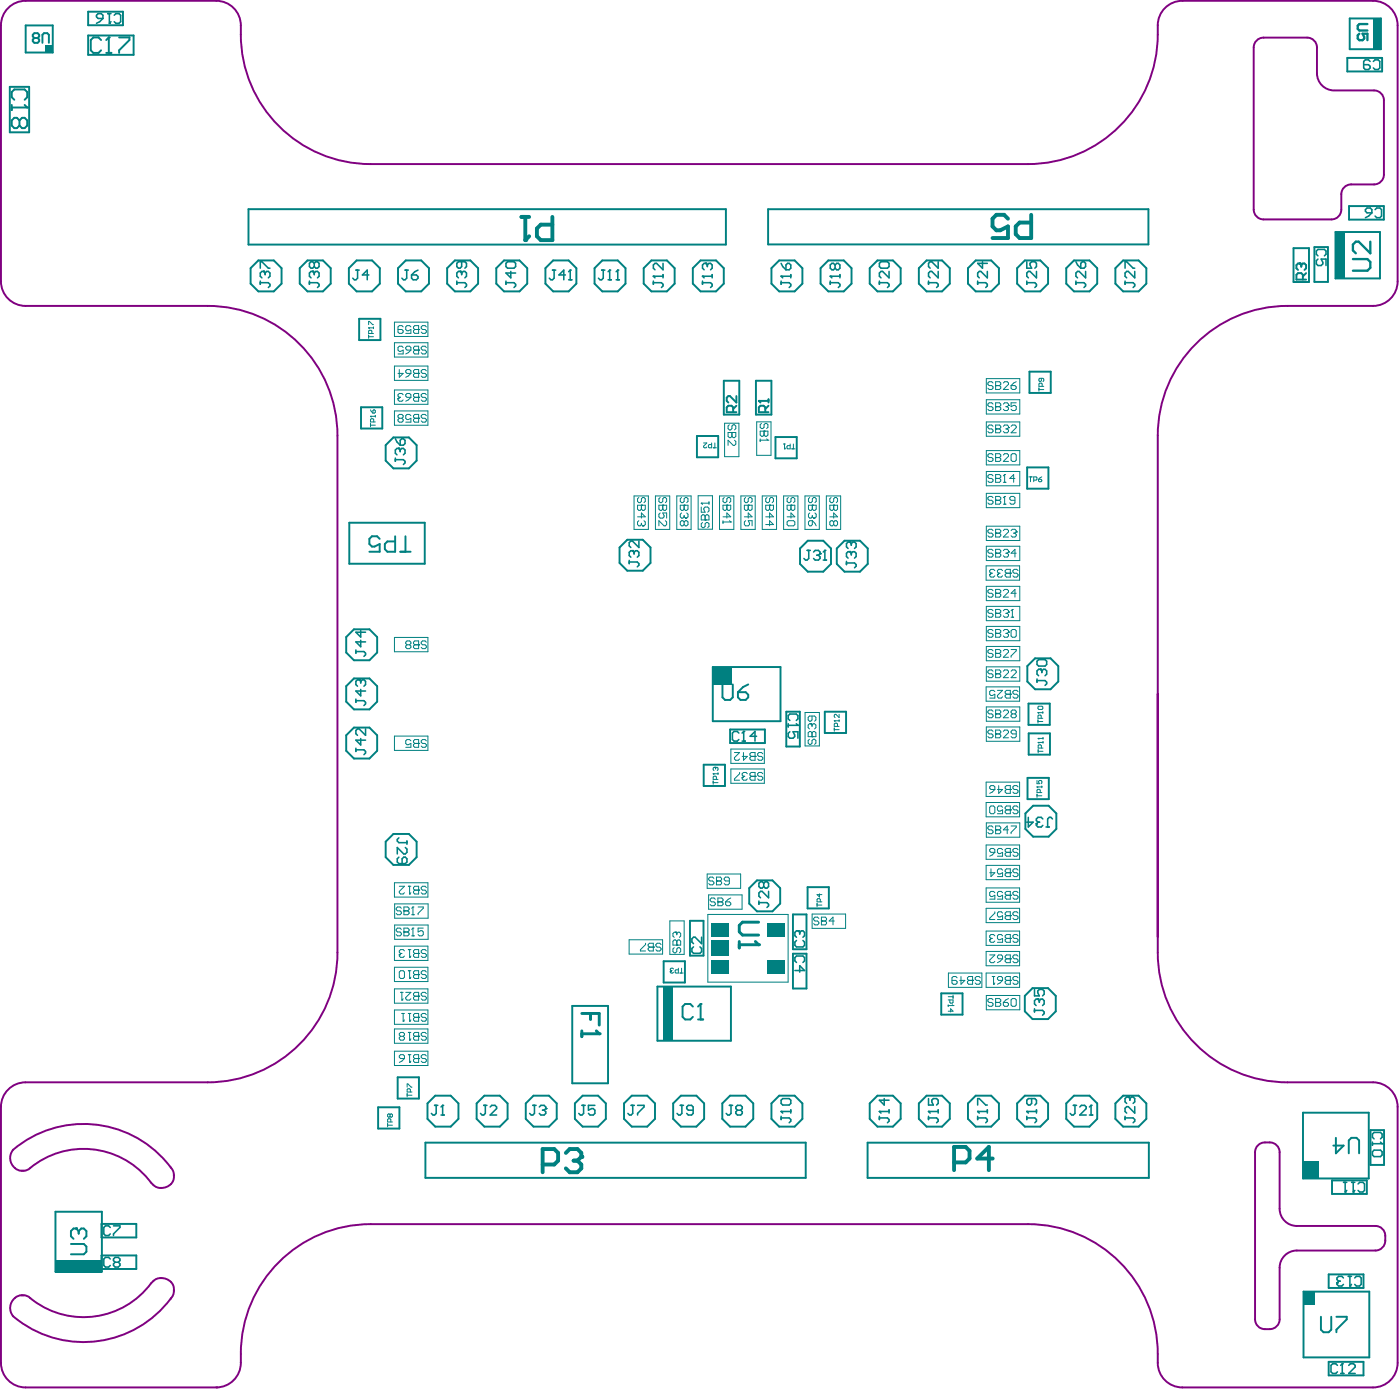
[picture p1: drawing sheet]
<svg xmlns="http://www.w3.org/2000/svg" width="241mm" height="239mm" viewBox="0 0 241 239" stroke-linecap="round" stroke-linejoin="round" font-family="sans-serif">
<g fill="none" stroke="#008080" stroke-width=".33">
<path d="M1.7 14.9h3.3v7.9h-3.3zM4.4 4.4h4.7v4.6h-4.7zM15.2 2h6v2.3h-6zM15.2 6.1h7.8v3.3h-7.8zM231.9 10h6v2.3h-6zM232.3 3.2h5.4v5.3h-5.4zM42.8 36h82.1v6.1h-82.1zM132.2 36h65.4v6.1h-65.4zM229.8 39.9h7.7v8h-7.7zM232.2 35.5h6v2.3h-6zM43.1 46.1l1.4-1.3h2.6l1.4 1.3v2.7l-1.4 1.3h-2.6l-1.4-1.3zM51.6 46.1l1.3-1.3h2.7l1.3 1.3v2.7l-1.3 1.3h-2.7l-1.3-1.3z"/>
<path d="M60 46.1l1.4-1.3h2.6l1.4 1.3v2.7l-1.4 1.3h-2.6l-1.4-1.3zM61.8 54.9h3.7v3.6h-3.7zM68.5 46.1l1.3-1.3h2.7l1.3 1.3v2.7l-1.3 1.3h-2.7l-1.3-1.3zM77 46.1l1.3-1.3h2.7l1.3 1.3v2.7l-1.3 1.3h-2.7l-1.3-1.3zM85.4 46.1l1.3-1.3h2.7l1.3 1.3v2.7l-1.3 1.3h-2.7l-1.3-1.3zM93.9 46.1l1.3-1.3h2.7l1.3 1.3v2.7l-1.3 1.3h-2.7l-1.3-1.3zM102.3 46.1l1.4-1.3h2.6l1.4 1.3v2.7l-1.4 1.3h-2.6l-1.4-1.3zM110.8 46.1l1.3-1.3h2.7l1.3 1.3v2.7l-1.3 1.3h-2.7l-1.3-1.3zM119.2 46.1l1.4-1.3h2.6l1.4 1.3v2.7l-1.4 1.3h-2.6l-1.4-1.3zM132.8 46.1l1.3-1.3h2.7l1.3 1.3v2.7l-1.3 1.3h-2.7l-1.3-1.3zM141.2 46.1l1.4-1.3h2.6l1.4 1.3v2.7l-1.4 1.3h-2.6l-1.4-1.3zM149.7 46.1l1.3-1.3h2.7l1.3 1.3v2.7l-1.3 1.3h-2.7l-1.3-1.3z"/>
<path d="M158.1 46.1l1.4-1.3h2.6l1.4 1.3v2.7l-1.4 1.3h-2.6l-1.4-1.3zM166.6 46.1l1.3-1.3h2.7l1.3 1.3v2.7l-1.3 1.3h-2.7l-1.3-1.3zM175.1 46.1l1.3-1.3h2.6l1.4 1.3v2.7l-1.4 1.3h-2.6l-1.3-1.3zM183.5 46.1l1.3-1.3h2.7l1.3 1.3v2.7l-1.3 1.3h-2.7l-1.3-1.3zM192 46.1l1.3-1.3h2.7l1.3 1.3v2.7l-1.3 1.3h-2.7l-1.3-1.3zM222.6 42.7h2.7v5.8h-2.7zM226.2 42.5h2.3v6h-2.3zM62.1 70.1h3.7v3.6h-3.7zM66.4 76.6l1.3-1.3h2.7l1.3 1.3v2.7l-1.3 1.3h-2.7l-1.3-1.3zM119.9 75h3.7v3.7h-3.7zM124.6 65.5h2.6v5.8h-2.6zM130.1 65.5h2.7v5.8h-2.7z"/>
<path d="M133.5 75.2h3.6v3.7h-3.6zM177.2 64h3.6v3.6h-3.6zM60.1 89.9h13v7.1h-13zM106.6 94.2l1.4-1.3h2.6l1.4 1.3v2.7l-1.4 1.3h-2.6l-1.4-1.3zM139 93h2.7l1.3 1.4v2.6l-1.3 1.4h-2.7l-1.3-1.4v-2.6zM144 94.4l1.3-1.4h2.7l1.3 1.4v2.6l-1.3 1.4h-2.7l-1.3-1.4zM176.8 80.4h3.6v3.7h-3.6zM59.6 109.6l1.3-1.3h2.7l1.3 1.3v2.7l-1.3 1.3h-2.7l-1.3-1.3zM59.6 118.1l1.3-1.4h2.7l1.3 1.4v2.6l-1.3 1.4h-2.7l-1.3-1.4zM122.7 114.8h11.6v9.3h-11.6zM176.8 114.6l1.3-1.3h2.7l1.3 1.3v2.7l-1.3 1.3h-2.7l-1.3-1.3zM59.6 126.5l1.3-1.3h2.7l1.3 1.3v2.7l-1.3 1.3h-2.7l-1.3-1.3z"/>
<path d="M121.1 131.6h3.7v3.6h-3.7zM125.7 125.5h5.9v2.4h-5.9zM135.3 122.5h2.4v6h-2.4zM142 122.5h3.6v3.6h-3.6zM176.5 140l1.3-1.4h2.7l1.3 1.4v2.6l-1.3 1.4h-2.7l-1.3-1.4zM176.8 133.9h3.7v3.6h-3.7zM177 121.1h3.7v3.6h-3.7zM177 126.2h3.7v3.7h-3.7zM66.4 144.8l1.3-1.3h2.7l1.3 1.3v2.7l-1.3 1.3h-2.7l-1.3-1.3zM118.7 158.4h2.4v6h-2.4zM128.9 152.8l1.4-1.3h2.6l1.4 1.3v2.7l-1.4 1.3h-2.6l-1.4-1.3zM136.5 157.4h2.3v5.9h-2.3z"/>
<path d="M139 152.7h3.7v3.6h-3.7zM98.5 173.1h6.1v13.3h-6.1zM113.1 169.8h12.7v9.3h-12.7zM114.2 165.4h3.7v3.7h-3.7zM136.5 164.1h2.3v6h-2.3zM162 170.9h3.7v3.7h-3.7zM176.4 171.4l1.3-1.4h2.7l1.3 1.4v2.6l-1.3 1.4h-2.7l-1.3-1.4zM65.1 190.5h3.6v3.7h-3.6zM68.4 185.4h3.7v3.6h-3.7zM73.2 196.6h65.5v6.1h-65.5zM73.6 189.9l1.3-1.4h2.7l1.3 1.4v2.6l-1.3 1.4h-2.7l-1.3-1.4zM82 189.9l1.4-1.4h2.6l1.4 1.4v2.6l-1.4 1.4h-2.6l-1.4-1.4z"/>
<path d="M90.5 189.9l1.3-1.4h2.7l1.3 1.4v2.6l-1.3 1.4h-2.7l-1.3-1.4zM98.9 189.9l1.4-1.4h2.6l1.4 1.4v2.6l-1.4 1.4h-2.6l-1.4-1.4zM107.4 189.9l1.3-1.4h2.7l1.3 1.4v2.6l-1.3 1.4h-2.7l-1.3-1.4zM115.9 189.9l1.3-1.4h2.7l1.3 1.4v2.6l-1.3 1.4h-2.7l-1.3-1.4zM124.3 189.9l1.3-1.4h2.7l1.3 1.4v2.6l-1.3 1.4h-2.7l-1.3-1.4zM132.8 189.9l1.3-1.4h2.7l1.3 1.4v2.6l-1.3 1.4h-2.7l-1.3-1.4zM149.3 196.6h48.4v6.1h-48.4zM149.7 189.9l1.3-1.4h2.7l1.3 1.4v2.6l-1.3 1.4h-2.7l-1.3-1.4zM158.1 189.9l1.4-1.4h2.6l1.4 1.4v2.6l-1.4 1.4h-2.6l-1.4-1.4zM166.6 189.9l1.3-1.4h2.7l1.3 1.4v2.6l-1.3 1.4h-2.7l-1.3-1.4zM175.1 189.9l1.3-1.4h2.6l1.4 1.4v2.6l-1.4 1.4h-2.6l-1.3-1.4zM183.5 189.9l1.3-1.4h2.7l1.3 1.4v2.6l-1.3 1.4h-2.7l-1.3-1.4z"/>
<path d="M192 189.9l1.3-1.4h2.7l1.3 1.4v2.6l-1.3 1.4h-2.7l-1.3-1.4zM224.3 191.5h11.3v11.3h-11.3zM235.9 194.5h2.3v6h-2.3zM9.5 208.5h8v10.3h-8zM17.5 210.6h6v2.3h-6zM17.5 216h6v2.4h-6zM228.7 219.3h6v2.3h-6zM229.2 203.1h6v2.3h-6zM224.3 222.3h11.4v11.3h-11.4zM228.7 234.3h6v2.4h-6z"/>
</g>
<g fill="none" stroke="#008080" stroke-width=".17">
<path d="M67.9 55.4h5.7v2.5h-5.7zM67.9 59h5.7v2.4h-5.7zM67.9 63h5.7v2.5h-5.7zM67.9 67.1h5.7v2.5h-5.7zM67.9 70.7h5.7v2.5h-5.7zM124.7 72.8h2.5v5.8h-2.5zM130.2 72.6h2.5v5.7h-2.5zM169.8 65.2h5.7v2.4h-5.7zM169.8 68.8h5.7v2.4h-5.7zM169.8 72.6h5.7v2.5h-5.7zM169.8 77.5h5.7v2.5h-5.7zM109.1 85.3h2.5v5.8h-2.5z"/>
<path d="M112.8 85.3h2.5v5.8h-2.5zM116.5 85.3h2.4v5.8h-2.4zM120.2 85.3h2.4v5.8h-2.4zM123.8 85.3h2.5v5.8h-2.5zM127.5 85.3h2.5v5.8h-2.5zM131.2 85.3h2.5v5.8h-2.5zM134.9 85.3h2.4v5.8h-2.4zM138.5 85.3h2.5v5.8h-2.5zM142.2 85.3h2.5v5.8h-2.5zM169.7 97.4h5.8v2.4h-5.8zM169.8 81.1h5.7v2.5h-5.7zM169.8 84.9h5.7v2.5h-5.7z"/>
<path d="M169.8 90.5h5.7v2.5h-5.7zM169.8 94h5.7v2.5h-5.7zM67.9 109.7h5.7v2.5h-5.7zM169.7 118.2h5.8v2.5h-5.8zM169.8 100.9h5.7v2.5h-5.7zM169.8 104.3h5.7v2.5h-5.7zM169.8 107.8h5.7v2.5h-5.7zM169.8 111.2h5.7v2.5h-5.7zM169.8 114.7h5.7v2.5h-5.7zM67.9 126.7h5.7v2.4h-5.7zM125.8 128.9h5.7v2.5h-5.7zM125.8 132.3h5.7v2.5h-5.7z"/>
<path d="M138.6 122.6h2.4v5.8h-2.4zM169.7 134.6h5.8v2.4h-5.8zM169.7 138.1h5.8v2.5h-5.8zM169.8 121.6h5.7v2.5h-5.7zM169.8 125.1h5.7v2.5h-5.7zM67.9 151.9h5.7v2.5h-5.7zM67.9 155.5h5.8v2.5h-5.8zM67.9 159.2h5.8v2.4h-5.8zM115.3 158.5h2.4v5.7h-2.4zM121.7 150.4h5.8v2.5h-5.8zM121.8 157.4h13.8v11.6h-13.8zM122 154h5.7v2.5h-5.7z"/>
<path d="M139.8 157.3h5.7v2.4h-5.7zM169.7 145.4h5.8v2.5h-5.8zM169.7 148.9h5.8v2.5h-5.8zM169.7 152.8h5.8v2.5h-5.8zM169.7 156.3h5.8v2.5h-5.8zM169.8 141.6h5.7v2.5h-5.7zM67.9 162.8h5.7v2.5h-5.7zM67.9 166.4h5.7v2.5h-5.7zM67.9 170.2h5.7v2.4h-5.7zM67.9 173.8h5.7v2.5h-5.7zM67.9 177.1h5.7v2.4h-5.7zM108.3 161.7h5.7v2.5h-5.7z"/>
<path d="M163.2 167.4h5.8v2.5h-5.8zM169.7 160.2h5.8v2.5h-5.8zM169.7 163.7h5.8v2.5h-5.8zM169.7 167.4h5.8v2.5h-5.8zM169.8 171.3h5.7v2.5h-5.7zM67.9 180.9h5.7v2.4h-5.7z"/>
</g>
<g fill="#008080">
<path d="M224.3 199.8h2.6v3h-2.6z" fill-rule="evenodd"/>
<path d="M224.3 222.3h2v2.3h-2z" fill-rule="evenodd"/>
<path d="M122.4 165.2h3v2.3h-3z" fill-rule="evenodd"/>
<path d="M122.4 161.8h3v2.7h-3z" fill-rule="evenodd"/>
<path d="M122.4 158.8h3v2.4h-3z" fill-rule="evenodd"/>
<path d="M132.1 165.2h3v2.3h-3z" fill-rule="evenodd"/>
<path d="M132.1 158.8h3v2.4h-3z" fill-rule="evenodd"/>
<path d="M236.3 3.2h1.4v5.3h-1.4z" fill-rule="evenodd"/>
<path d="M229.8 39.9h1.7v8h-1.7z" fill-rule="evenodd"/>
<path d="M9.5 216.8h8v2.2h-8z" fill-rule="evenodd"/>
<path d="M114.1 169.8h1.7v9.3h-1.7z" fill-rule="evenodd"/>
<path d="M122.7 114.8h3.3v3h-3.3z" fill-rule="evenodd"/>
<path d="M7.7 7.7h1.4v1.3h-1.4z" fill-rule="evenodd"/>
</g>
<path d="M229.9 195.8v2.7l1.3-1.4h-1.7M232.1 198.5v-2.3l.5-.4h.9l.4 .4v2.3M227.3 226.6v2.2l.5 .4h.9l.4-.4v-2.2M230 226.6h1.8v.4l-1.8 1.8v.4" fill="none" stroke="#008080" stroke-width=".33"/>
<path d="M130.6 158.7h-2.8l-.6 .5v1.1l.6 .6h2.8M127.2 162v1.1M127.2 162.6h3.4" fill="none" stroke="#008080" stroke-width=".5"/>
<circle cx="130.6" cy="162.6" r=".25" fill="#008080"/>
<path d="M130 162l.6 .6" fill="none" stroke="#008080" stroke-width=".5"/>
<path d="M234 5.8l-.3 .3v.5l.3 .3h.5l.3-.3v-.2l-.3-.6h.8v1.1M235.3 4.1h-1.3l-.3 .3v.6l.3 .3h1.3M232.8 44.6h2.5l.5 .5v1l-.5 .5h-2.5M235.8 41.6v2l-2-2h-.5l-.5 .5v1l.5 .5" fill="none" stroke="#008080" stroke-width=".4"/>
<g fill="none" stroke="#008080" stroke-width=".27">
<path d="M44.8 48.6h1.4l.3 .3v.3l-.3 .3M44.8 46.1v-1.1h.3l1.1 1.1h.3M44.8 48.4v.5M45.4 46.7h.1M45.4 46.7h-.3l-.3 .3v.5l.3 .3M45.4 46.7l.2 .3M45.6 47l.3-.3h.3l.3 .3v.5l-.3 .3M45.6 47v.3M53.3 48.6h1.3l.3 .3v.3l-.3 .3M53.3 48.4v.5M53.8 46.7h.1M53.8 46.7h-.3l-.2 .3v.5l.2 .3"/>
<path d="M53.8 46.7l.3 .3M54.1 47l.3-.3h.2l.3 .3v.5l-.3 .3M54.1 45.3l-.3-.3h-.3l-.2 .3v.6l.2 .2h.3l.3-.2M54.1 45.3l.3-.3h.2l.3 .3v.6l-.3 .2h-.2l-.3-.2M54.1 45.3v.6M54.1 47v.3M61.3 46.5h.5M61.5 46.5v1.4l-.2 .2h-.3l-.3-.2M63.5 47.3h-1.1l.8-.8v1.6M69.7 46.5h.6M70 46.5v1.4l-.3 .2h-.3l-.2-.2M70.8 47.3h.9l.2 .3v.3l-.2 .2h-.6l-.3-.2z"/>
<path d="M71.9 46.5l-.5 .3-.6 .5M78.6 48.6h1.4l.3 .3v.3l-.3 .3M78.6 48.4v.5M79.2 46.7h.1M79.2 46.7h-.3l-.3 .3v.5l.3 .3M79.2 46.7l.3 .3M79.5 47l.2-.3h.3l.3 .3v.5l-.3 .3M79.5 45v.9l-.3 .2h-.3l-.3-.2v-.6l.3-.3h1.1l.3 .3v.6l-.3 .2M79.5 47v.3M87.1 48.6h1.4l.2 .3v.3l-.2 .3M87.1 45.3l.3-.3h1.1l.2 .3v.6l-.2 .2h-1.1l-.3-.2zM87.1 48.4v.5"/>
<path d="M87.9 46.7v1.1l-.8-.8h1.6M95.1 46.5h.5M95.4 46.5v1.4l-.3 .2h-.3l-.3-.2M97.3 47.3h-1.1l.8-.8v1.6M97.9 48.1h.5M98.1 46.5h.1M98.1 46.5l-.2 .3M98.1 46.5v1.6M103.5 46.5h.6M103.8 46.5v1.4l-.3 .2h-.2l-.3-.2M104.7 48.1h.5M104.9 46.5h.1"/>
<path d="M104.9 46.5v1.6M104.9 46.5l-.2 .3M106 48.1h.6M106.3 46.5h.1M106.3 46.5v1.6M106.3 46.5l-.3 .3M112.4 47.5h.1M112.4 48.4v.5M112.4 48.6h1.4l.3 .3v.3l-.3 .3M112.4 47.5h1.7M112.4 47.5l.3 .3M114.1 45.3v1.1l-1.1-1.1h-.3l-.3 .3v.5l.3 .3"/>
<path d="M114.1 47.3v.5M120.9 47.5h.1M120.9 48.6h1.4l.3 .3v.3l-.3 .3M120.9 47.5h1.7M120.9 48.4v.5M120.9 47.5l.3 .3M121.5 45.3h.1M121.5 45.3h-.3l-.3 .3v.5l.3 .3M121.5 45.3l.2 .3M121.7 45.6l.3-.3h.3l.3 .3v.5l-.3 .3M121.7 45.6v.3M122.6 47.3v.5"/>
<path d="M134.4 47.5h.1M134.4 48.4v.5M134.4 48.6h1.4l.3 .3v.3l-.3 .3M134.4 47.5h1.7M134.4 47.5l.3 .3M134.4 45.3l.3 .6 .6 .5M135.3 45.6l.2-.3h.3l.3 .3v.5l-.3 .3h-.5zM136.1 47.3v.5M142.9 47.5h.1M142.9 48.6h1.4l.3 .3v.3l-.3 .3M142.9 47.5h1.7M142.9 48.4v.5"/>
<path d="M142.9 47.5l.3 .3M143.7 45.6l-.3-.3h-.2l-.3 .3v.5l.3 .3h.2l.3-.3M143.7 45.6l.3-.3h.3l.3 .3v.5l-.3 .3h-.3l-.3-.3M143.7 45.6v.5M144.6 47.3v.5M151.3 48.6h1.4l.3 .3v.3l-.3 .3M151.3 45.3l.3-.3h1.1l.3 .3v.6l-.3 .2h-1.1l-.3-.2zM151.3 48.4v.5M153 46.7v1.1l-1.1-1.1h-.3l-.3 .3v.5l.3 .3M159.8 48.6h1.4l.3 .3v.3l-.3 .3M159.8 48.4v.5M161.5 45v1.1l-1.1-1.1h-.3l-.3 .3v.6l.3 .2"/>
<path d="M161.5 46.7v1.1l-1.1-1.1h-.3l-.3 .3v.5l.3 .3M168.3 48.6h1.3l.3 .3v.3l-.3 .3M168.3 48.4v.5M169.1 45v1.1l-.8-.8h1.6M169.9 46.7v1.1l-1.1-1.1h-.3l-.2 .3v.5l.2 .3M176.7 48.6h1.4l.3 .3v.3l-.3 .3M176.7 45v1.1h.8l-.2-.5v-.3l.2-.3h.6l.3 .3v.6l-.3 .2M176.7 48.4v.5M178.4 46.7v1.1l-1.1-1.1h-.3l-.3 .3v.5l.3 .3M185.2 48.6h1.4l.2 .3v.3l-.2 .3M185.2 48.4v.5M185.2 45l.3 .6 .5 .5"/>
<path d="M186 45.3l.3-.3h.3l.2 .3v.6l-.2 .2h-.6zM186.8 46.7v1.1l-1.1-1.1h-.2l-.3 .3v.5l.3 .3M193.6 48.6h1.4l.3 .3v.3l-.3 .3M193.6 46.1v-1.1h.3l1.1 1.1h.3M193.6 48.4v.5M195.3 46.7v1.1l-1.1-1.1h-.3l-.3 .3v.5l.3 .3M68 78.8v.6M68 79.1h1.4l.3 .3v.3l-.3 .2M68 75.5l.3 .5 .6 .6M68.6 77.2h.1M68.6 77.2h-.3l-.3 .2v.6l.3 .3M68.6 77.2l.3 .2"/>
<path d="M68.9 75.8l.3-.3h.2l.3 .3v.5l-.3 .3h-.5zM68.9 77.4l.3-.2h.2l.3 .2v.6l-.3 .3M68.9 77.4v.3M108.3 96.4v.6M108.3 96.7h1.4l.3 .3v.3l-.3 .2M108.8 94.8h.1M108.8 94.8h-.2l-.3 .2v.6l.3 .3M108.8 94.8l.3 .2M109.1 95l.3-.2h.3l.3 .2v.6l-.3 .3M109.1 95v.3M110 93.1v1.1l-1.2-1.1h-.2l-.3 .3v.5l.3 .3M138.9 94.7h.6"/>
<path d="M139.2 94.7v1.4l-.3 .3h-.3l-.2-.3M140 95l.3-.3h.6l.2 .3v.3M140.6 95.5h.3M140.9 95.5l.2 .3v.3l-.2 .3h-.6l-.3-.3M141.1 95.3h.1M141.1 95.3l-.2 .2M141.7 96.4h.5M142 94.7h.1M142 94.7v1.7M142 94.7l-.3 .3M145.7 96.6v.6M145.7 96.9h1.4l.2 .3v.2l-.2 .3"/>
<path d="M146.2 94.9h.1M146.2 93.3h.1M146.2 93.3h-.2l-.3 .2v.6l.3 .3M146.2 94.9h-.2l-.3 .3v.6l.3 .2M146.2 94.9l.3 .3M146.2 93.3l.3 .2M146.5 93.5l.3-.2h.3l.2 .2v.6l-.2 .3M146.5 95.2l.3-.3h.3l.2 .3v.6l-.2 .2M146.5 93.5v.3M146.5 95.2v.3M61.2 111.8v.6M61.2 112.1h1.4l.3 .3v.3l-.3 .2"/>
<path d="M61.8 117h.1M61.8 117h-.3l-.3 .2v.6l.3 .3M61.8 117l.3 .2M62.1 117.2l.3-.2h.2l.3 .2v.6l-.3 .3M62.1 108.5v1.1l-.9-.8h1.7M62.1 110.2v1.1l-.9-.8h1.7M62.1 117.2v.3M62.1 118.6v1.1l-.9-.8h1.7M178.5 113.8l.3-.3h1.1l.2 .3v.5l-.2 .3h-1.1l-.3-.3zM178.5 116.8v.6M178.5 117.1h1.4l.2 .3v.3l-.2 .2M179 115.2h.1"/>
<path d="M179 115.2h-.2l-.3 .2v.6l.3 .3M179 115.2l.3 .2M179.3 115.4l.3-.2h.3l.2 .2v.6l-.2 .3M179.3 115.4v.3M61.2 120.3v.5M61.2 128.7v.6M61.2 129h1.4l.3 .3v.3l-.3 .3M61.2 120.6h1.4l.3 .2v.3l-.3 .3M62.1 127.1v1.1l-.9-.8h1.7M62.9 125.4v1.1l-1.1-1.1h-.3l-.3 .3v.6l.3 .2M68.7 147.5l-.3 .3v.5l.3 .3h1.1l.2-.3v-.5l-.2-.3h-.3l-.3 .3v.8M68.7 144.2l-.3 .2v.3l.3 .3h1.3"/>
<path d="M69.8 145.8l.2 .3v.6l-.2 .2h-.3l-1.1-1.1v1.1M70 144.7v.6M130.6 155v.6M130.6 155.3h1.4l.3 .3v.3l-.3 .3M131.4 152l-.2-.3h-.3l-.3 .3v.5l.3 .3h.3l.2-.3M131.4 152l.3-.3h.3l.3 .3v.5l-.3 .3h-.3l-.3-.3M131.4 152v.5M132.3 153.4v1.1l-1.1-1.1h-.3l-.3 .3v.5l.3 .3M177 140.6v1.7l.8-.8h-1.1M178.4 141.8h.1M178.4 141.8v.2l.2 .3h.6l.3-.3M178.6 141.5l-.2 .3"/>
<path d="M178.6 141.5h.3M179.5 140.9l-.3-.3h-.6l-.2 .3v.3l.2 .3M180 142.3h.6M181.1 140.9l-.2-.3h-.3l-.3 .3v1.4M178 170.3v1.1h.9l-.3-.6v-.3l.3-.2h.5l.3 .2v.6l-.3 .3M178 173.6v.5M178 173.9h1.4l.3 .2v.3l-.3 .3M178.6 171.9h.1M178.6 171.9h-.3l-.3 .3v.6l.3 .2M178.6 171.9l.3 .3M178.9 172.2l.3-.3h.2l.3 .3v.6l-.3 .2M178.9 172.2v.3"/>
<path d="M74.8 190.2h.5M75.1 190.2v1.4l-.3 .3h-.3l-.3-.3M75.9 191.9h.6M76.2 190.2h.1M76.2 190.2v1.7M76.2 190.2l-.3 .3M83.3 190.2h.5M83.5 190.2v1.4l-.2 .3h-.3l-.3-.3M84.4 190.5l.2-.3h.6l.3 .3v.3l-1.1 1.1h1.1M91.7 190.2h.6M92 190.2v1.4l-.3 .3h-.3l-.2-.3M92.8 190.5l.3-.3h.5l.3 .3v.3"/>
<path d="M93.4 191h.2M93.6 191l.3 .3v.3l-.3 .3h-.5l-.3-.3M93.9 190.8h.1M93.9 190.8l-.3 .2M100.2 190.2h.5M100.4 190.2v1.4l-.2 .3h-.3l-.3-.3M102.4 190.2h-1.1v.8l.5-.2h.3l.3 .2v.6l-.3 .3h-.5l-.3-.3M108.6 190.2h.6M108.9 190.2v1.4l-.3 .3h-.3l-.2-.3M109.7 190.2h1.1v.3l-1.1 1.1v.3M117.1 190.2h.5M117.4 190.2v1.4l-.3 .3h-.3l-.3-.3"/>
<path d="M119.3 191h-.8l-.3-.2v-.3l.3-.3h.5l.3 .3v1.1l-.3 .3h-.5l-.3-.3M125.5 190.2h.6M125.8 190.2v1.4l-.3 .3h-.2l-.3-.3M126.9 191l-.3-.2v-.3l.3-.3h.6l.3 .3v.3l-.3 .2M126.9 191l-.3 .3v.3l.3 .3h.6l.3-.3v-.3l-.3-.3M126.9 191h.6M134.4 191.3h.1M134.4 189.3l.3-.3h1.1l.3 .3v.6l-.3 .2h-1.1l-.3-.2zM134.4 192.1v.5M134.4 192.4h1.4l.3 .2v.3l-.3 .3M134.4 191.3h1.7M134.4 191.3l.3 .2"/>
<path d="M136.1 191v.5M151.3 191.3h.1M151.3 192.4h1.4l.3 .2v.3l-.3 .3M151.3 191.3h1.7M151.3 192.1v.5M151.3 191.3l.3 .2M152.2 189v1.1l-.9-.8h1.7M153 191v.5M159.8 191.3h.1M159.8 192.4h1.4l.3 .2v.3l-.3 .3M159.8 191.3h1.7M159.8 189v1.1h.8l-.2-.5v-.3l.2-.3h.6l.3 .3v.6l-.3 .2"/>
<path d="M159.8 192.1v.5M159.8 191.3l.3 .2M161.5 191v.5M168.3 191.3h.1M168.3 192.4h1.3l.3 .2v.3l-.3 .3M168.3 191.3h1.6M168.3 190.1v-1.1h.2l1.1 1.1h.3M168.3 192.1v.5M168.3 191.3l.2 .2M169.9 191v.5M176.7 191.3h.1M176.7 192.4h1.4l.3 .2v.3l-.3 .3"/>
<path d="M176.7 191.3h1.7M176.7 192.1v.5M176.7 191.3l.3 .2M177.5 189v.9l-.2 .2h-.3l-.3-.2v-.6l.3-.3h1.1l.3 .3v.6l-.3 .2M178.4 191v.5M184.7 190.2h.6M185 190.2v1.4l-.3 .3h-.2l-.3-.3M185.8 190.5l.3-.3h.6l.2 .3v.3l-1.1 1.1h1.1M187.5 191.9h.6M187.8 190.2h.1M187.8 190.2v1.7M187.8 190.2l-.3 .3"/>
<path d="M193.6 192.4h1.4l.3 .2v.3l-.3 .3M193.6 192.1v.5M194.2 188.8h.1M194.2 188.8h-.3l-.3 .2v.6l.3 .3M194.2 188.8l.3 .2M194.5 189l.2-.2h.3l.3 .2v.6l-.3 .3M194.5 189v.3M195.3 190.4v1.1l-1.1-1.1h-.3l-.3 .3v.6l.3 .2"/>
</g>
<path d="M89.7 37.3h1.4M90.4 37.3v4M95.1 37.3v4h-2l-.7-.6v-1.4l.7-.6h2" fill="none" stroke="#008080" stroke-width=".67"/>
<circle cx="90.4" cy="41.3" r=".33" fill="#008080"/>
<path d="M91.1 40.7l-.7 .6M97.4 198.4l.7-.7h1.3l.6 .7v.7M93.4 200.4h2l.7-.7v-1.3l-.7-.7h-2v4" fill="none" stroke="#008080" stroke-width=".67"/>
<circle cx="100" cy="199.1" r=".33" fill="#008080"/>
<path d="M173.5 37.6l-.7-.6h-1.3l-.7 .6v1.4l.7 .6h.6l1.4-.6v2h-2.7M177.5 37v4h-2l-.7-.7v-1.3l.7-.7h2M98.7 199.7h.7M99.4 199.7l.6 .7v.6l-.6 .7h-1.3l-.7-.7M100 199.1l-.6 .6M170.9 199.4h-2.7l2-2v4M164.2 200h2l.7-.6v-1.4l-.7-.6h-2v4" fill="none" stroke="#008080" stroke-width=".67"/>
<path d="M12.2 214.1h2.2l.5 .4v.9l-.5 .4h-2.2M13.1 211.4h-.4l-.5 .4v.9l.5 .5" fill="none" stroke="#008080" stroke-width=".33"/>
<circle cx="13.1" cy="211.4" r=".17" fill="#008080"/>
<path d="M119.2 173.2l-.4-.4h-.9l-.4 .4v1.8l.4 .4h.9l.4-.4M120.1 175.4h.9M120.6 172.8v2.6M13.1 211.4l.4 .4M13.5 211.8v.5M13.5 211.8l.5-.4h.4l.5 .4v.9l-.5 .5" fill="none" stroke="#008080" stroke-width=".33"/>
<circle cx="120.6" cy="172.8" r=".17" fill="#008080"/>
<path d="M17.4 6.9l-.4-.5h-.9l-.5 .5v1.8l.5 .4h.9l.4-.4M18.3 9.1h.9M18.7 6.4v2.7M120.6 172.8l-.5 .4" fill="none" stroke="#008080" stroke-width=".33"/>
<g fill="none" stroke="#008080" stroke-width=".27">
<path d="M16.6 2.6l.3-.3h.5l.3 .3v.6h-.8l-.3-.3zM17.7 3.2l-.5 .5-.6 .3M18.5 2.3h.6M18.8 4h.1M18.8 2.3v1.7M19.1 3.7l-.3 .3M19.7 2.6l.2-.3h.6l.3 .3v1.1l-.3 .3h-.6l-.2-.3M235.8 10.6l-.3-.3h-.5l-.3 .3v1.1l.3 .3h.5l.3-.3v-.3l-.3-.3h-.8M236.4 10.6l.2-.3h.6l.3 .3v1.1l-.3 .3h-.6l-.2-.3M235 36.1l.3-.3h.5l.3 .3v.5h-.8l-.3-.3zM236.1 36.6l-.5 .6-.6 .3M236.7 36.1l.2-.3h.6l.3 .3v1.1l-.3 .3h-.6l-.2-.3"/>
<path d="M226.8 44l-.3-.2v-.6l.3-.3h1.1l.3 .3v.6l-.3 .2M226.8 44.6l-.3 .3v.5l.3 .3h.6l.3-.3v-.3l-.3-.5h.8v1.1M127.2 126.1l-.3-.2h-.6l-.2 .2v1.1l.2 .3h.6l.3-.3M127.7 127.5h.6M128 125.9h.1M128 125.9v1.6M128 125.9l-.3 .2M130.2 126.7h-1.1l.8-.8v1.6M135.7 124.5v.6M135.7 124.8h1.6M135.9 124l-.2-.3v-.6l.2-.2h1.1l.3 .2v.6l-.3 .3M135.9 125.9l-.2 .3v.5l.2 .3h.6l.3-.3v-.2l-.3-.6h.8v1.1"/>
<path d="M137 124.5l.3 .3M137.3 124.8h.1M119.4 162.9l-.3 .3v.6l.3 .2h1.1l.2-.2v-.6l-.2-.3M120.7 161.3v1.1l-1.1-1.1h-.2l-.3 .2v.6l.3 .3M136.8 167h1.7l-.9-.8v1.1M137.1 165.6l-.3-.3v-.5l.3-.3h1.1l.3 .3v.5l-.3 .3M137.1 161.8l-.3 .3v.6l.3 .2h1.1l.3-.2v-.6l-.3-.3M137.4 160.2h.1M137.4 160.2h-.3l-.3 .2v.6l.3 .3M137.4 160.2l.2 .2M137.6 160.4l.3-.2h.3l.3 .2v.6l-.3 .3M137.6 160.4v.3"/>
<path d="M236.2 198.2l.3-.3h1.1l.3 .3v.5l-.3 .3h-1.1l-.3-.3zM236.2 196.5v.6M236.2 196.8h1.7M236.5 196l-.3-.3v-.6l.3-.2h1.1l.3 .2v.6l-.3 .3M237.6 196.5l.3 .3M237.9 196.8h.1M19 211.2l-.3-.3h-.6l-.2 .3v1.1l.2 .3h.6l.3-.3M19 216.6l-.3-.2h-.6l-.2 .2v1.2l.2 .2h.6l.3-.2M19.5 210.9h1.1v.3l-1.1 1.1v.3M19.8 217.2l-.3-.3v-.3l.3-.2h.6l.2 .2v.3l-.2 .3M19.8 217.2l-.3 .3v.3l.3 .2h.6l.2-.2v-.3l-.2-.3M19.8 217.2h.6"/>
<path d="M231.2 219.9l-.3-.3h-.5l-.3 .3v.3l.3 .3M231.2 203.5h.6M231.5 205.1h.1M231.5 203.5v1.6M231.8 204.8l-.3 .3M232 219.6h.6M232.3 219.6v1.7M232.6 203.5h.6M232.9 205.1h.1M232.9 203.5v1.6M233.2 219.9l.2-.3h.6l.3 .3v1.1l-.3 .3h-.6l-.2-.3M233.2 204.8l-.3 .3"/>
<path d="M233.7 203.7l.3-.2h.6l.2 .2v1.1l-.2 .3h-.6l-.3-.3M230.1 220.7h.1M230.1 220.7v.3l.3 .3h.5l.3-.3M230.2 234.9l-.3-.2h-.6l-.2 .2v1.2l.2 .2h.6l.3-.2M230.4 220.5l-.3 .2M230.4 220.5h.3M230.7 236.3h.6M231 234.7h.1M231 234.7v1.6M231 234.7l-.3 .2M232.1 234.9l.3-.2h.6l.2 .2v.3l-1.1 1.1h1.1M232.3 221.3h.1"/>
<path d="M232.6 221l-.3 .3"/>
</g>
<circle cx="18.7" cy="6.4" r=".17" fill="#008080"/>
<path d="M2 18.1v.8M2 18.5h2.7M2.5 17.2l-.5-.5v-.9l.5-.4h1.7l.5 .4v.9l-.5 .5M18.7 6.4l-.4 .5M20.5 6.4h1.8v.5l-1.8 1.8v.4" fill="none" stroke="#008080" stroke-width=".33"/>
<circle cx="4.7" cy="18.5" r=".17" fill="#008080"/>
<path d="M4.2 18.1l.5 .4M3.4 20.7l.4-.4h.4l.5 .4v.9l-.5 .4h-.4l-.4-.4M3.4 20.7l-.5-.4h-.4l-.5 .4v.9l.5 .4h.4l.5-.4M3.4 20.7v.9" fill="none" stroke="#008080" stroke-width=".33"/>
<path d="M100.1 174.4h3v2M100.1 177.4v1M100.1 177.9h3M101.6 174.4v1" fill="none" stroke="#008080" stroke-width=".5"/>
<circle cx="103.1" cy="177.9" r=".25" fill="#008080"/>
<path d="M102.6 177.4l.5 .5" fill="none" stroke="#008080" stroke-width=".5"/>
<path d="M130.6 69h1.7M131.7 70.9v-.8l-.3-.3h-.5l-.3 .3v.8h1.7M132.3 69.8l-.6 .6M132.3 68.7v.6" fill="none" stroke="#008080" stroke-width=".33"/>
<circle cx="130.6" cy="69" r=".17" fill="#008080"/>
<path d="M223.7 45.3h-.3l-.3 .3v.6l.3 .2M224.2 48.1v-.8l-.2-.3h-.6l-.3 .3v.8h1.7M224.8 47l-.6 .6M126.2 70.9v-.8l-.3-.3h-.6l-.2 .3v.8h1.6M126.7 68.2v1.1l-1.1-1.1h-.3l-.2 .2v.6l.2 .3M126.7 69.8l-.5 .6M130.6 69l.3 .3" fill="none" stroke="#008080" stroke-width=".33"/>
<circle cx="223.7" cy="45.3" r=".17" fill="#008080"/>
<g fill="none" stroke="#008080" stroke-width=".33">
<path d="M5.9 6.5l-.3-.2v-.3l.3-.3h.6l.2 .3v.3l-.2 .2M5.9 6.5l-.3 .3v.3l.3 .3h.6l.2-.3v-.3l-.2-.3M5.9 6.5h.6M7.3 7.4v-1.4l.3-.3h.5l.3 .3v1.4M223.7 45.3l.3 .3M224 45.6v.3M224 45.6l.2-.3h.3l.3 .3v.6l-.3 .2M65.3 92.7l-.4-.4h-.9l-.4 .4v.9l.4 .5h.5l.8-.5v1.3h-1.7M68 92.3v2.6h-1.3l-.5-.4v-.9l.5-.4h1.3M68.9 94.9h1.8M69.8 92.3v2.6M124.3 117.8v2.2l.5 .4h.9l.4-.4v-2.2"/>
<path d="M127 119.1h1.3l.5 .5v.4l-.5 .4h-.9l-.4-.4zM128.8 117.8l-.9 .4-.9 .9"/>
</g>
<g fill="none" stroke="#008080" stroke-width=".17">
<path d="M63.4 56.4h.1M63.4 55.9v-.6l.9 .6M63.4 57.7v.5M63.4 57.9h.9M63.4 56.4l.2 .2M63.4 56.4h.9M64 57.4v-.4l-.1-.2h-.3l-.2 .2v.4h.9M64.3 56.3v.3M69.4 56.3l-.2-.3h-.5l-.2 .3v.8l.2 .3h.5l.2-.3v-.2l-.2-.2h-.7M69.4 59.8l-.2-.2h-.5l-.2 .2v.4l.2 .3 .7-.3v.7h-.9M69.8 59.8l.3-.2h.4l.2 .2v.4h-.6l-.3-.2zM70.7 56.3l-.2-.3h-.4l-.3 .3v.4l.3 .2 .6-.2v.7h-.9"/>
<path d="M71.2 56.3l.2-.3h.6v1.4h-.6l-.2-.3v-.2l.2-.2-.2-.2zM71.4 59.6h.6v1.3h-.6l-.2-.2v-.2l.2-.3-.2-.2v-.2zM71.4 56.7h.6M72 56.7h.1M73.4 56.3l-.2-.3h-.5l-.2 .3v.2l.2 .2h.5l.2 .2v.2l-.2 .3h-.5l-.2-.3M73.4 59.8l-.2-.2h-.5l-.2 .2v.2l.2 .2h.5l.2 .3v.2l-.2 .2h-.5l-.2-.2M63.8 71.6h.1M63.8 73.2h.8M63.8 72.9v.5M63.8 71.6l.1 .2M63.8 71.6h.8M63.8 70.5l.4 .6"/>
<path d="M64.2 70.7l.3-.2 .1 .2v.2l-.1 .2h-.3zM64.3 72.6v-.4l-.1-.1h-.3l-.1 .1v.4h.8M64.6 71.5v.3M68.5 68.6h.1M68.5 68.6v.2l.2 .2h.5l.2-.2M68.7 63.6v1.3l.7-.6h-.9M68.7 72l-.2-.2v-.3l.2-.2h.5l.2 .2v.3l-.2 .2M68.7 72l-.2 .2v.2l.2 .2h.5l.2-.2v-.2l-.2-.2M68.7 72h.5M68.7 68.4h.2M68.7 68.4l-.2 .2M69.4 67.9l-.2-.2h-.5l-.2 .2v.3l.2 .2"/>
<path d="M69.8 63.8l.3-.2h.4l.2 .2v.5h-.6l-.3-.3zM69.8 67.9l.3-.2h.4l.2 .2v.5h-.6l-.3-.2zM70.7 71.5l-.2-.2h-.4l-.3 .2v.5l.3 .2 .6-.2v.6h-.9M70.7 68.4l-.4 .4-.5 .2M70.7 64.3l-.4 .4-.5 .2M70.7 60.2l-.4 .5-.5 .2M71.2 67.9l.2-.2h.6v1.3h-.6l-.2-.2v-.2l.2-.2-.2-.2zM71.4 63.6h.6v1.3h-.6l-.2-.2v-.2l.2-.2-.2-.3v-.2zM71.4 71.3h.6v1.3h-.6l-.2-.2v-.2l.2-.2-.2-.2v-.3zM71.4 72h.6M71.4 68.4h.6M71.4 64.3h.6"/>
<path d="M71.4 60.2h.6M72 72h.1M72 68.4h.1M72 64.3h.1M72 60.2h.1M73.4 63.8l-.2-.2h-.5l-.2 .2v.2l.2 .3h.5l.2 .2v.2l-.2 .2h-.5l-.2-.2M73.4 67.9l-.2-.2h-.5l-.2 .2v.3l.2 .2h.5l.2 .2v.2l-.2 .2h-.5l-.2-.2M73.4 71.5l-.2-.2h-.5l-.2 .2v.3l.2 .2h.5l.2 .2v.2l-.2 .2h-.5l-.2-.2M121.1 76.2h.5l-.5 .6 .1 .3h.3l.1-.2M122.5 76.2v.9h-.4l-.2-.2v-.3l.2-.1h.4M122.8 77.1h.5M123 76.2v.9"/>
<path d="M125.3 74.4h1.3v.7l-.2 .2h-.2l-.2-.2-.3 .2h-.2l-.2-.2zM125.5 73.1l-.2 .2v.5l.2 .2h.2l.3-.2v-.5l.2-.2h.2l.2 .2v.5l-.2 .2M126 74.4h.1M126 74.4v.7M126.4 75.8l.2 .2v.4l-.2 .2h-.2l-.9-.8v.8M130.8 74.2h1.4v.7l-.3 .2h-.2l-.2-.2-.2 .2h-.2l-.3-.2zM130.8 75.5v.5M130.8 75.7h1.4M131.1 72.9l-.3 .2v.4l.3 .2h.2l.2-.2v-.4l.2-.2h.2l.3 .2v.4l-.3 .2M131.5 74.2h.1M131.5 74.2v.7M131.9 75.5l.3 .2"/>
<path d="M132.2 75.7h.1M134.9 76.4h.3M135 77.2h.1M135 76.4v.8M135.2 77.1l-.2 .1M136 76.4v.8h-.4l-.2-.1v-.3l.2-.1h.4M136.3 77.2h.5M136.5 76.4v.8M170.9 65.9l-.2-.2h-.5l-.2 .2v.2l.2 .3h.5l.2 .2v.2l-.2 .2h-.5l-.2-.2M170.9 69.5l-.2-.2h-.5l-.2 .2v.3l.2 .2h.5l.2 .2v.2l-.2 .2h-.5l-.2-.2M170.9 73.4l-.2-.3h-.5l-.2 .3v.2l.2 .2h.5l.2 .2v.2l-.2 .3h-.5l-.2-.3M170.9 78.3l-.2-.2h-.5l-.2 .2v.2l.2 .2h.5l.2 .3v.2l-.2 .2h-.5l-.2-.2"/>
<path d="M171.3 78.7h.1M171.3 66.4h.1M171.3 73.8h.1M171.3 70h.1M171.3 65.7h.7l.2 .2v.2l-.2 .3 .2 .2v.2l-.2 .2h-.7zM171.3 69.3h.7l.2 .2v.3l-.2 .2 .2 .2v.2l-.2 .2h-.7zM171.3 73.1h.7l.2 .3v.2l-.2 .2 .2 .2v.2l-.2 .3h-.7zM171.3 78.1h.7l.2 .2v.2l-.2 .2 .2 .3v.2l-.2 .2h-.7zM171.3 78.7h.7M171.3 66.4h.7M171.3 73.8h.7M171.3 70h.7"/>
<path d="M172.7 65.9l.2-.2h.4l.3 .2v.2l-.9 .9h.9M172.7 69.5l.2-.2h.4l.3 .2v.3M172.7 73.4l.2-.3h.4l.3 .3v.2M172.7 78.3l.2-.2h.4l.3 .2v.2l-.9 .9h.9M173.1 73.8h.2M173.1 70h.2M173.3 70l.3 .2v.2l-.3 .2h-.4l-.2-.2M173.3 73.8l.3 .2v.2l-.3 .3h-.4l-.2-.3M173.6 73.6h.1M173.6 69.8h.1M173.6 73.6l-.3 .2M173.6 69.8l-.3 .2"/>
<path d="M174 66.4h.7l.2 .2v.2l-.2 .2h-.5l-.2-.2zM174 73.4l.2-.3h.5l.2 .3v.2l-.9 .9h.9M174 78.3l.2-.2h.5l.2 .2v.9l-.2 .2h-.5l-.2-.2zM174.9 69.3h-.9v.7l.5-.2h.2l.2 .2v.4l-.2 .2h-.5l-.2-.2M174.9 65.7l-.4 .2-.5 .5M178.8 67h.8M178.8 66.8v.5M179.2 65.1v.4l-.1 .2-.3-.2v-.3l.1-.1h.6l.1 .1v.3l-.1 .2M179.4 66.5v-.4l-.2-.2h-.3l-.1 .2v.4h.8M109.7 86.9h1.4v.7l-.3 .2h-.2l-.2-.2-.2 .2h-.3l-.2-.2zM109.7 88.9h1.4l-.7-.6v.9M109.9 85.6l-.2 .2v.5l.2 .2h.3l.2-.2v-.5l.2-.2h.2l.3 .2v.5l-.3 .2"/>
<path d="M109.9 89.6l-.2 .2v.5l.2 .2h.3l.2-.2M110.4 86.9h.1M110.4 86.9v.7M110.4 90v.3M110.4 90.3l.2 .2M110.6 90.5h.1M110.8 89.6l.3 .2v.5l-.3 .2h-.2M113.4 86.9h1.3v.7l-.2 .2h-.2l-.2-.2-.3 .2h-.2l-.2-.2zM113.6 85.6l-.2 .2v.5l.2 .2h.2l.3-.2v-.5l.2-.2h.2l.2 .2v.5l-.2 .2M113.6 88.3l-.2 .2v.4l.2 .3h.5l.2-.3-.2-.6h.6v.9M114.1 86.9h.1M114.1 86.9v.7"/>
<path d="M114.5 89.6l.2 .2v.5l-.2 .2h-.2l-.9-.9v.9M117.1 86.9h1.3v.7l-.2 .2h-.2l-.3-.2-.2 .2h-.2l-.2-.2zM117.3 85.6l-.2 .2v.5l.2 .2h.2l.2-.2v-.5l.3-.2h.2l.2 .2v.5l-.2 .2M117.3 88.3l-.2 .2v.4l.2 .3h.2l.2-.3M117.7 86.9h.1M117.7 89.8l-.2-.2h-.2l-.2 .2v.5l.2 .2h.2l.2-.2M117.7 89.8l.3-.2h.2l.2 .2v.5l-.2 .2h-.2l-.3-.2M117.7 86.9v.7M117.7 88.7v.2M117.7 89.8v.5M117.7 88.9l.3 .3M118 89.2h.1"/>
<path d="M118.2 88.3l.2 .2v.4l-.2 .3h-.2M120.7 86.6h.1M120.7 87.2v.9h.7l-.3-.4v-.2l.3-.3h.4l.2 .3v.4l-.2 .2M120.7 88.8l.2-.2h.2l.3 .2 .2-.2h.2l.2 .2v.7h-1.3zM120.7 86.6h1.3M120.7 86.6l.2 .2M120.9 89.9l-.2 .2v.5l.2 .2h.2l.3-.2v-.5l.2-.2h.2l.2 .2v.5l-.2 .2M121.4 89.5h.1M121.4 88.8v.7M122 86.4v.4M124.4 86.9h1.4v.7l-.3 .2h-.2l-.2-.2-.2 .2h-.2l-.3-.2zM124.4 88.9h1.4l-.7-.6v.9"/>
<path d="M124.4 89.6v.4M124.4 89.8h1.4M124.7 85.6l-.3 .2v.5l.3 .2h.2l.2-.2v-.5l.2-.2h.2l.3 .2v.5l-.3 .2M125.1 86.9h.1M125.1 86.9v.7M125.5 89.6l.3 .2M125.8 89.8h.1M128.1 86.9h1.3v.7l-.2 .2h-.2l-.2-.2-.2 .2h-.3l-.2-.2zM128.1 88.9h1.3l-.6-.6v.9M128.3 85.6l-.2 .2v.5l.2 .2h.3l.2-.2v-.5l.2-.2h.2l.2 .2v.5l-.2 .2M128.3 89.6l-.2 .2v.5l.2 .2h.5l.2-.2-.2-.7h.6v.9M128.8 86.9h.1"/>
<path d="M128.8 86.9v.7M131.8 86.9h1.3v.7l-.2 .2h-.2l-.2-.2-.3 .2h-.2l-.2-.2zM131.8 88.9h1.3l-.6-.6v.9M131.8 90.3h1.3l-.6-.7v.9M132 85.6l-.2 .2v.5l.2 .2h.2l.3-.2v-.5l.2-.2h.2l.2 .2v.5l-.2 .2M132.5 86.9h.1M132.5 86.9v.7M135.5 86.9h1.3v.7l-.2 .2h-.2l-.3-.2-.2 .2h-.2l-.2-.2zM135.5 89.8l.2-.2h.9l.2 .2v.5l-.2 .2h-.9l-.2-.2zM135.5 88.9h1.3l-.7-.6v.9M135.7 85.6l-.2 .2v.5l.2 .2h.2l.2-.2v-.5l.3-.2h.2l.2 .2v.5l-.2 .2M136.1 86.9h.1"/>
<path d="M136.1 86.9v.7M139.1 86.9h1.4v.7l-.3 .2h-.2l-.2-.2-.2 .2h-.2l-.3-.2zM139.1 89.8l.3-.2h.4v.7l-.2 .2h-.2l-.3-.2zM139.4 85.6l-.3 .2v.5l.3 .2h.2l.2-.2v-.5l.2-.2h.2l.3 .2v.5l-.3 .2M139.4 88.3l-.3 .2v.4l.3 .3h.2l.2-.3M139.8 86.9h.1M139.8 86.9v.7M139.8 88.7v.2M139.8 88.9l.2 .3M139.8 89.6l.4 .4 .3 .5M140 89.2h.1M140.2 88.3l.3 .2v.4l-.3 .3h-.2"/>
<path d="M142.8 86.9h1.3v.7l-.2 .2h-.2l-.2-.2-.2 .2h-.3l-.2-.2zM142.8 88.9h1.3l-.6-.6v.9M143 85.6l-.2 .2v.5l.2 .2h.3l.2-.2v-.5l.2-.2h.2l.2 .2v.5l-.2 .2M143.5 86.9h.1M143.5 89.8l-.2-.2h-.3l-.2 .2v.5l.2 .2h.3l.2-.2M143.5 89.8l.2-.2h.2l.2 .2v.5l-.2 .2h-.2l-.2-.2M143.5 86.9v.7M143.5 89.8v.5M170.3 98.9h.1M170.3 98.9v.2l.3 .2h.4l.2-.2M170.6 98.6h.2M170.6 98.6l-.3 .3"/>
<path d="M170.9 81.9l-.2-.2h-.5l-.2 .2v.2l.2 .2h.5l.2 .2v.3l-.2 .2h-.5l-.2-.2M170.9 85.6l-.2-.2h-.5l-.2 .2v.3l.2 .2h.5l.2 .2v.2l-.2 .3h-.5l-.2-.3M170.9 91.3l-.2-.2h-.5l-.2 .2v.2l.2 .2h.5l.2 .3v.2l-.2 .2h-.5l-.2-.2M170.9 94.7l-.2-.2h-.5l-.2 .2v.3l.2 .2h.5l.2 .2v.2l-.2 .3h-.5l-.2-.3M171.2 98.2l-.2-.2h-.4l-.3 .2v.2l.3 .2M171.3 91.7h.1M171.3 82.3h.1M171.3 86.1h.1M171.3 95.2h.1M171.3 81.7h.7l.2 .2v.2l-.2 .2 .2 .2v.3l-.2 .2h-.7zM171.3 85.4h.7l.2 .2v.3l-.2 .2 .2 .2v.2l-.2 .3h-.7zM171.3 91.1h.7l.2 .2v.2l-.2 .2 .2 .3v.2l-.2 .2h-.7z"/>
<path d="M171.3 94.5h.7l.2 .2v.3l-.2 .2 .2 .2v.2l-.2 .3h-.7zM171.3 91.7h.7M171.3 82.3h.7M171.3 86.1h.7M171.3 95.2h.7M171.7 98.9h.1M171.7 98.9v.2l.2 .2h.4l.2-.2M171.9 98.6h.2M171.9 98.6l-.2 .3M172.5 98.2l-.2-.2h-.4l-.2 .2v.2l.2 .2M172.7 91.3l.2-.2h.4l.3 .2v.2l-.9 .9h.9M172.7 94.7l.2-.2h.4l.3 .2v.3"/>
<path d="M172.7 83h.4M172.7 86.8h.4M172.9 81.7h.1M172.9 85.4h.1M172.9 81.7v1.3M172.9 85.4v1.4M172.9 81.7l-.2 .2M172.9 85.4l-.2 .2M173 98.2l.2-.2h.7v1.3h-.7l-.2-.2v-.2l.2-.3-.2-.2zM173.1 95.2h.2M173.2 98.6h.7M173.3 95.2l.3 .2v.2l-.3 .3h-.4l-.2-.3"/>
<path d="M173.6 95h.1M173.6 95l-.3 .2M173.9 98.6h.1M174 91.3l.2-.2h.5l.2 .2v.2M174.5 91.7h.2M174.7 91.7l.2 .3v.2l-.2 .2h-.5l-.2-.2M174.7 86.1h-.7l-.2-.2v-.3l.2-.2h.5l.2 .2v.9l-.2 .3h-.5l-.2-.3M174.7 82.3h-.9l.7-.6v1.3M174.9 91.5h.1M174.9 91.5l-.2 .2M174.9 95.2h-.9l.7-.7v1.4M175.2 98.2l-.2-.2h-.5l-.2 .2v.2l.2 .2h.5l.2 .3v.2l-.2 .2h-.5l-.2-.2"/>
<path d="M177.1 82.1h.5M177.4 82.1v.8M177.9 82.6h.4l.2-.1v-.3l-.2-.1h-.4v.8M178.7 82.5h.5l.1 .3-.1 .1h-.3l-.2-.1zM179.3 82.1l-.6 .4M70.1 111l-.3-.3v-.2l.3-.2h.4l.2 .2v.2l-.2 .3M70.1 111l-.3 .2v.2l.3 .2h.4l.2-.2v-.2l-.2-.2M70.1 111h.4M71.2 110.5l.2-.2h.6v1.3h-.6l-.2-.2v-.2l.2-.2-.2-.3zM71.4 111h.6M72 111h.1M73.4 110.5l-.2-.2h-.5l-.2 .2v.2l.2 .3h.5l.2 .2v.2l-.2 .2h-.5l-.2-.2"/>
<path d="M170.9 115.5l-.2-.2h-.5l-.2 .2v.2l.2 .2h.5l.2 .3v.2l-.2 .2h-.5l-.2-.2M170.9 101.6l-.2-.2h-.5l-.2 .2v.3l.2 .2h.5l.2 .2v.2l-.2 .3h-.5l-.2-.3M170.9 105.1l-.2-.2h-.5l-.2 .2v.2l.2 .2h.5l.2 .3v.2l-.2 .2h-.5l-.2-.2M170.9 108.5l-.2-.2h-.5l-.2 .2v.3l.2 .2h.5l.2 .2v.2l-.2 .3h-.5l-.2-.3M170.9 112l-.2-.2h-.5l-.2 .2v.2l.2 .2h.5l.2 .3v.2l-.2 .2h-.5l-.2-.2M171.2 119l-.2-.2h-.4l-.3 .2v.5l.3 .2 .6-.2v.6h-.9M171.3 115.9h.1M171.3 102.1h.1M171.3 112.4h.1M171.3 109h.1M171.3 105.5h.1M171.3 115.3h.7l.2 .2v.2l-.2 .2 .2 .3v.2l-.2 .2h-.7z"/>
<path d="M171.3 115.9h.7M171.3 101.4h.7l.2 .2v.3l-.2 .2 .2 .2v.2l-.2 .3h-.7zM171.3 104.9h.7l.2 .2v.2l-.2 .2 .2 .3v.2l-.2 .2h-.7zM171.3 108.3h.7l.2 .2v.3l-.2 .2 .2 .2v.2l-.2 .3h-.7zM171.3 111.8h.7l.2 .2v.2l-.2 .2 .2 .3v.2l-.2 .2h-.7zM171.3 102.1h.7M171.3 112.4h.7M171.3 109h.7M171.3 105.5h.7M171.7 118.8h.8l-.8 .9v.2l.2 .2h.4l.2-.2M172.7 115.5l.2-.2h.4l.3 .2v.2l-.9 .9h.9M172.7 101.6l.2-.2h.4l.3 .2v.3l-.9 .9h.9"/>
<path d="M172.7 105.1l.2-.2h.4l.3 .2v.2M172.7 108.5l.2-.2h.4l.3 .2v.3M172.7 112l.2-.2h.4l.3 .2v.2l-.9 .9h.9M173 119l.2-.2h.7v1.3h-.7l-.2-.2v-.2l.2-.2-.2-.3zM173.1 109h.2M173.1 105.5h.2M173.2 119.5h.7M173.3 105.5l.3 .3v.2l-.3 .2h-.4l-.2-.2M173.3 109l.3 .2v.2l-.3 .3h-.4l-.2-.3M173.6 108.8h.1M173.6 105.3h.1M173.6 108.8l-.3 .2"/>
<path d="M173.6 105.3l-.3 .2M173.9 119.5h.1M174 115.5l.2-.2h.5l.2 .2v.2l-.9 .9h.9M174 108.5l.2-.2h.5l.2 .2v.9l-.2 .3h-.5l-.2-.3zM174 111.8h.9v.2l-.9 .9v.2M174 106.2h.5M174.2 104.9h.1M174.2 104.9v1.3M174.2 104.9l-.2 .2M174.9 102.1h-.9l.7-.7v1.4M175.2 119l-.2-.2h-.5l-.2 .2v.2l.2 .3h.5l.2 .2v.2l-.2 .2h-.5l-.2-.2M70.7 127.5l-.2-.2h-.4l-.3 .2v.4l.3 .2 .6-.2v.7h-.9"/>
<path d="M71.2 127.5l.2-.2h.6v1.3h-.6l-.2-.2v-.3l.2-.2-.2-.2zM71.4 127.9h.6M72 127.9h.1M73.4 127.5l-.2-.2h-.5l-.2 .2v.2l.2 .2h.5l.2 .2v.3l-.2 .2h-.5l-.2-.2M122.7 133.1h.1M122.7 134.4v.6M122.7 134.7h.9M122.7 133.1l.2 .2M122.7 133.1h.9M123 132h.1M123 132l-.3 .2v.3l.2 .1M123 132l.2 .2"/>
<path d="M123.2 132.2l.1-.2 .3 .2v.3l-.2 .1M123.2 132.2v.1M123.3 134.1v-.4l-.1-.1h-.3l-.2 .1v.4h.9M123.6 133v.3M126.4 129.5h.9l-.9 .9v.2l.2 .2h.5l.2-.2M127.3 132.9v.2l-.9 .9v.3h.9M127.7 133.8h.1M127.7 133.8v.2l.3 .3h.4l.2-.3M128 129.5v1.3l.6-.6h-.9M128 133.6h.2M128 133.6l-.3 .2M128.6 133.1l-.2-.2h-.4l-.3 .2v.3l.3 .2"/>
<path d="M129.3 129.5h.6v1.3h-.6l-.2-.2v-.2l.2-.2-.2-.3v-.2zM129.3 132.9h.6v1.4h-.6l-.2-.3v-.2l.2-.2-.2-.2v-.3zM129.3 133.6h.6M129.3 130.2h.6M129.9 133.6h.1M129.9 130.2h.1M131.3 133.1l-.2-.2h-.5l-.2 .2v.3l.2 .2h.5l.2 .2v.2l-.2 .3h-.5l-.2-.3M131.3 129.7l-.2-.2h-.5l-.2 .2v.2l.2 .3h.5l.2 .2v.2l-.2 .2h-.5l-.2-.2M139.1 126.1l.2-.2h.2l.3 .2 .2-.2h.2l.2 .2v.7h-1.3zM139.3 127.2l-.2 .2v.5l.2 .2h.2l.3-.2v-.5l.2-.2h.2l.2 .2v.5l-.2 .2M139.5 124.5h.1M139.5 124.5h-.2l-.2 .3v.4l.2 .2"/>
<path d="M139.5 124.5l.3 .3M139.8 126.8h.1M139.8 124.8l.2-.3h.2l.2 .3v.4l-.2 .2M139.8 123.2v.7l-.3 .2h-.2l-.2-.2v-.5l.2-.2h.9l.2 .2v.5l-.2 .2M139.8 124.8v.2M139.8 126.1v.7M143.6 124h.1M143.6 124l.1 .2M143.6 125.3v.5M143.6 125.6h.8M143.6 124h.8M144.1 125v-.4l-.1-.2h-.3l-.1 .2v.4h.8"/>
<path d="M144.4 122.9v.6l-.5-.6-.3 .2v.2l.1 .2M144.4 123.9v.3M170.3 135.4l.3-.2h.4l.2 .2v.4h-.6l-.3-.2zM170.3 138.9l.3-.2h.4l.2 .2v.9l-.2 .2h-.4l-.3-.2zM170.9 122.4l-.2-.2h-.5l-.2 .2v.2l.2 .2h.5l.2 .3v.2l-.2 .2h-.5l-.2-.2M170.9 125.8l-.2-.2h-.5l-.2 .2v.3l.2 .2h.5l.2 .2v.2l-.2 .3h-.5l-.2-.3M171.2 135.8l-.4 .5-.5 .2M171.3 122.8h.1M171.3 126.3h.1M171.3 122.2h.7l.2 .2v.2l-.2 .2 .2 .3v.2l-.2 .2h-.7zM171.3 125.6h.7l.2 .2v.3l-.2 .2 .2 .2v.2l-.2 .3h-.7zM171.3 122.8h.7"/>
<path d="M171.3 126.3h.7M171.9 135.2v1.3l.6-.7h-.8M172.5 138.9l-.2-.2h-.4l-.2 .2v.5l.2 .2 .6-.2v.6h-.8M172.7 122.4l.2-.2h.4l.3 .2v.2l-.9 .9h.9M172.7 125.8l.2-.2h.4l.3 .2v.3l-.9 .9h.9M173 135.4l.2-.2h.7v1.3h-.7l-.2-.2v-.2l.2-.3-.2-.2zM173 138.9l.2-.2h.7v1.3h-.7l-.2-.2v-.2l.2-.2-.2-.3zM173.2 139.4h.7M173.2 135.8h.7M173.9 139.4h.1M173.9 135.8h.1M174.2 122.8l-.2-.2v-.2l.2-.2h.5l.2 .2v.2l-.2 .2"/>
<path d="M174.2 122.8l-.2 .3v.2l.2 .2h.5l.2-.2v-.2l-.2-.3M174.2 122.8h.5M174.9 126.3h-.7l-.2-.2v-.3l.2-.2h.5l.2 .2v.9l-.2 .3h-.5l-.2-.3M175.2 135.4l-.2-.2h-.5l-.2 .2v.2l.2 .2h.5l.2 .3v.2l-.2 .2h-.5l-.2-.2M175.2 138.9l-.2-.2h-.5l-.2 .2v.2l.2 .3h.5l.2 .2v.2l-.2 .2h-.5l-.2-.2M178.5 135.4h.1M178.5 134.3v.6h.4l-.1-.3 .1-.3h.3l.1 .1v.3l-.1 .2M178.5 136.7v.5M178.5 136.9h.8M178.5 135.4h.8M178.5 135.4l.1 .1M178.6 122.6h.1"/>
<path d="M178.6 123.9v.5M178.6 124.2h.9M178.6 122.6h.9M178.6 122.6l.2 .2M178.7 127.8h.1M178.7 127.1h.1M178.7 129v.6M178.7 129.3h.8M178.7 127.8l.1 .1M178.7 127.8h.8M178.7 127.1h.8M178.7 127.1l.1 .1"/>
<path d="M178.8 121.5h.5l.2 .2v.2l-.2 .2h-.5l-.2-.2v-.2zM179 136.4v-.4l-.1-.2h-.3l-.1 .2v.4h.8M179.2 123.6v-.4l-.1-.2h-.3l-.2 .2v.4h.9M179.2 128.7v-.4l-.1-.1h-.3l-.1 .1v.4h.8M179.3 135.3v.2M179.5 122.5v.3M179.5 126.9v.3M179.5 127.6v.3M68.7 152.5h.9l-.9 .9v.2l.2 .2h.5l.2-.2M69.1 159.9l-.2-.2h-.5l-.2 .2v.2l.2 .3h.5l.2 .2v.2l-.2 .2h-.5l-.2-.2M69.1 156.3l-.2-.2h-.5l-.2 .2v.2l.2 .2h.5l.2 .3v.2l-.2 .2h-.5l-.2-.2M69.5 156.7h.1"/>
<path d="M69.5 156.1h.7l.2 .2v.2l-.2 .2 .2 .3v.2l-.2 .2h-.7zM69.5 159.7h.7l.2 .2v.2l-.2 .3 .2 .2v.2l-.2 .2h-.7zM69.5 156.7h.7M70.3 152.5h.4M70.5 153.8h.1M70.5 152.5v1.3M70.7 153.6l-.2 .2M70.8 157.4h.5M71.1 159.7h.1M71.1 156.1h.1M71.1 156.1v1.3M71.1 159.7v1.3"/>
<path d="M71.1 159.7l-.3 .2M71.1 156.1l-.3 .2M71.2 152.7l.2-.2h.6v1.3h-.6l-.2-.2v-.2l.2-.2-.2-.3zM71.4 153.2h.6M72 156.1h.8v.2l-.8 .9v.2M72 153.2h.1M72.8 159.7h-.8v.7l.4-.3h.2l.2 .3v.4l-.2 .2h-.4l-.2-.2M73.4 152.7l-.2-.2h-.5l-.2 .2v.2l.2 .3h.5l.2 .2v.2l-.2 .2h-.5l-.2-.2M122.9 151.1l-.3-.2h-.4l-.2 .2v.3l.2 .2h.4l.3 .2v.2l-.3 .3h-.4l-.2-.3M123.1 154.7l-.2-.2h-.5l-.2 .2v.3l.2 .2h.5l.2 .2v.2l-.2 .3h-.5l-.2-.3M123.3 151.6h.1M123.3 150.9h.7l.2 .2v.3l-.2 .2 .2 .2v.2l-.2 .3h-.7z"/>
<path d="M123.3 151.6h.7M123.6 155.2h.1M123.6 154.5h.6l.2 .2v.3l-.2 .2 .2 .2v.2l-.2 .3h-.6zM123.6 155.2h.6M124.9 155.2h.6l.3 .2v.2l-.3 .3h-.4l-.2-.3zM125.5 151.6h-.6l-.3-.2v-.3l.3-.2h.4l.2 .2v.9l-.2 .3h-.4l-.3-.3M125.8 154.5l-.5 .2-.4 .5M140.6 155.5v.5M140.6 155.7h.9M140.9 158l-.2-.2h-.4l-.3 .2v.3l.3 .2h.4l.2 .2v.2l-.2 .2h-.4l-.3-.2M141 153.8v.6l-.4-.5h.9M141.2 155.2v-.4l-.2-.2h-.2l-.2 .2v.4h.9"/>
<path d="M141.4 158.5h.1M141.4 157.8h.6l.3 .2v.3l-.3 .2 .3 .2v.2l-.3 .2h-.6zM141.4 158.5h.6M143.6 158.5h-.9l.7-.7v1.3M170.3 146.2l.3-.2h.4l.2 .2v.5h-.6l-.3-.3zM170.6 149.5v1.3l.6-.6h-.9M170.9 142.4l-.2-.3h-.5l-.2 .3v.2l.2 .2h.5l.2 .2v.2l-.2 .3h-.5l-.2-.3M171.2 153.6l-.2-.2h-.4l-.3 .2v.5l.3 .2 .6-.2v.6h-.9M171.2 156.9v.2l-.9 .9v.2h.9M171.2 146.7l-.4 .4-.5 .2M171.3 142.8h.1M171.3 142.1h.7l.2 .3v.2l-.2 .2 .2 .2v.2l-.2 .3h-.7z"/>
<path d="M171.3 142.8h.7M172.5 146.2l-.2-.2h-.4l-.2 .2v.5l.2 .2 .6-.2v.6h-.8M172.5 149.7l-.2-.2h-.4l-.2 .2v.5l.2 .2 .6-.2v.6h-.8M172.5 153.6l-.2-.2h-.4l-.2 .2v.5l.2 .2 .6-.2v.6h-.8M172.5 157.1l-.2-.2h-.4l-.2 .2v.5l.2 .2 .6-.2v.6h-.8M173 146.2l.2-.2h.7v1.3h-.7l-.2-.2v-.2l.2-.2-.2-.3zM173 149.7l.2-.2h.7v1.3h-.7l-.2-.2v-.2l.2-.2-.2-.2zM173 153.6l.2-.2h.7v1.3h-.7l-.2-.2v-.2l.2-.2-.2-.3zM173 157.1l.2-.2h.7v1.3h-.7l-.2-.2v-.2l.2-.2-.2-.3zM173.2 150.2h.7M173.2 154.1h.7M173.2 146.7h.7"/>
<path d="M173.2 157.6h.7M173.6 142.8h-.9l.6-.7v1.4M173.9 150.2h.1M173.9 154.1h.1M173.9 146.7h.1M173.9 157.6h.1M174 142.1h.9v.3l-.9 .8v.3M175.2 146.2l-.2-.2h-.5l-.2 .2v.2l.2 .3h.5l.2 .2v.2l-.2 .2h-.5l-.2-.2M175.2 149.7l-.2-.2h-.5l-.2 .2v.3l.2 .2h.5l.2 .2v.2l-.2 .2h-.5l-.2-.2M175.2 153.6l-.2-.2h-.5l-.2 .2v.2l.2 .3h.5l.2 .2v.2l-.2 .2h-.5l-.2-.2M175.2 157.1l-.2-.2h-.5l-.2 .2v.2l.2 .3h.5l.2 .2v.2l-.2 .2h-.5l-.2-.2M68.7 164.3h.1"/>
<path d="M68.7 164.3v.2l.2 .2h.5l.2-.2M68.9 167h.5l.2 .3v.8l-.2 .3h-.5l-.2-.3v-.8zM68.9 178.3l-.2-.2v-.2l.2-.2h.5l.2 .2v.2l-.2 .2M68.9 178.3l-.2 .2v.3l.2 .2h.5l.2-.2v-.3l-.2-.2M68.9 164.1h.3M68.9 164.1l-.2 .2M68.9 170.8h.5M68.9 178.3h.5M69.2 172.1h.1M69.2 174.4h.4M69.2 170.8v1.3M69.4 175.7h.1"/>
<path d="M69.4 174.4v1.3M69.4 171.9l-.2 .2M69.5 160.4h.1M69.5 160.4h.7M69.6 163.6l-.2-.2h-.5l-.2 .2v.2l.2 .3M69.6 175.5l-.2 .2M69.8 170.8h.9l-.9 .8v.3l.3 .2h.4l.2-.2M70.3 167h.4M70.3 174.4h.4M70.3 163.4h.4M70.3 177.7h.4M70.5 168.4h.1"/>
<path d="M70.5 175.7h.1M70.5 164.7h.1M70.5 179h.1M70.5 163.4v1.3M70.5 167v1.4M70.5 174.4v1.3M70.5 177.7v1.3M70.7 168.1l-.2 .3M70.7 175.5l-.2 .2M70.7 164.5l-.2 .2M70.7 178.8l-.2 .2M70.8 161h.5"/>
<path d="M71.2 174.6l.2-.2h.6v1.3h-.6l-.2-.2v-.2l.2-.2-.2-.3zM71.4 163.4h.6v1.3h-.6l-.2-.2v-.2l.2-.2-.2-.3v-.2zM71.4 167h.6v1.4h-.6l-.2-.3v-.2l.2-.2-.2-.2v-.2zM71.4 170.8h.6v1.3h-.6l-.2-.2v-.3l.2-.2-.2-.2v-.2zM71.4 177.7h.6v1.3h-.6l-.2-.2v-.3l.2-.2-.2-.2v-.2zM71.4 167.7h.6M71.4 175.1h.6M71.4 164.1h.6M71.4 171.4h.6M71.4 178.3h.6M72 167.7h.1M72 175.1h.1"/>
<path d="M72 164.1h.1M72 171.4h.1M72 178.3h.1M73.4 163.6l-.2-.2h-.5l-.2 .2v.2l.2 .3h.5l.2 .2v.2l-.2 .2h-.5l-.2-.2M73.4 167.3l-.2-.3h-.5l-.2 .3v.2l.2 .2h.5l.2 .2v.2l-.2 .3h-.5l-.2-.3M73.4 171l-.2-.2h-.5l-.2 .2v.2l.2 .2h.5l.2 .2v.3l-.2 .2h-.5l-.2-.2M73.4 174.6l-.2-.2h-.5l-.2 .2v.2l.2 .3h.5l.2 .2v.2l-.2 .2h-.5l-.2-.2M73.4 177.9l-.2-.2h-.5l-.2 .2v.2l.2 .2h.5l.2 .2v.3l-.2 .2h-.5l-.2-.2M111.1 162.3v.2l-.9 .9v.2h.9M111.8 162.3h.6v1.3h-.6l-.2-.2v-.2l.2-.2-.2-.2v-.3zM111.8 163h.6M112.4 163h.1"/>
<path d="M113.8 162.5l-.3-.2h-.4l-.2 .2v.3l.2 .2h.4l.3 .2v.2l-.3 .2h-.4l-.2-.2M115.4 167.2h.1M115.4 167.2l.1 .2h.3l.1-.1M115.5 167h.1M115.5 167l-.1 .2M115.8 162l.2-.3h.3l.2 .3 .2-.3h.2l.2 .3v.6h-1.3zM115.9 166.7l-.1-.1h-.3l-.1 .1 .1 .3M116 163.1l-.2 .2v.4l.2 .3h.3l.2-.3v-.4l.2-.2h.2l.2 .2v.4l-.2 .3M116.3 160.4h.1M116.3 160.4h-.3l-.2 .2v.5l.2 .2M116.3 160.4l.2 .2M116.5 162.6h.1"/>
<path d="M116.5 160.6v.3M116.5 162v.6M116.5 160.6l.2-.2h.2l.2 .2v.5l-.2 .2M116.7 166.6v.8h-.4l-.1-.1v-.3l.1-.1h.4M117 167.4h.6M117.3 166.6v.8M163.2 172.1h.8v.4l-.1 .1h-.3l-.1-.1v-.4M163.2 171.5h.8M163.2 172.9v.3M163.2 173h.8M163.2 174h.8l-.4-.4v.5M163.9 172.9l.1 .1"/>
<path d="M164 173h.1M164 171.2v.6M164.7 168.3l-.2-.3h-.4l-.3 .3v.8l.3 .3h.4l.2-.3v-.2l-.2-.2h-.7M165.4 168v1.4l.7-.7h-.9M166.5 168.3l.2-.3h.7v1.4h-.7l-.2-.3v-.2l.2-.2-.2-.2zM166.7 168.7h.7M167.4 168.7h.1M168.7 168.3l-.2-.3h-.4l-.3 .3v.2l.3 .2h.4l.2 .2v.2l-.2 .3h-.4l-.3-.3M170.3 161.7h.1M170.3 161.7v.2l.3 .2h.4l.2-.2M170.3 164.3h.9l-.9 .9v.2l.3 .3h.4l.2-.3M170.6 161.5h.2"/>
<path d="M170.6 161.5l-.3 .2M170.8 168h.4M170.9 172.1l-.2-.3h-.5l-.2 .3v.2l.2 .2h.5l.2 .2v.2l-.2 .3h-.5l-.2-.3M171 169.4h.1M171 168v1.4M171.2 161l-.2-.2h-.4l-.3 .2v.3l.3 .2M171.2 169.1l-.2 .3M171.3 172.5h.1M171.3 171.8h.7l.2 .3v.2l-.2 .2 .2 .2v.2l-.2 .3h-.7zM171.3 172.5h.7M171.7 164.5l.2-.2h.4l.2 .2v.5h-.6l-.2-.2zM171.7 168.3l.2-.3h.4l.2 .3v.4h-.6l-.2-.2z"/>
<path d="M172.5 161l-.2-.2h-.4l-.2 .2v.5l.2 .2 .6-.2v.6h-.8M172.5 165l-.4 .4-.4 .3M172.5 168.7l-.4 .4-.4 .3M172.7 172.5h.6l.3 .2v.2l-.3 .3h-.4l-.2-.3zM173 161l.2-.2h.7v1.3h-.7l-.2-.2v-.2l.2-.2-.2-.2zM173 164.5l.2-.2h.7v1.4h-.7l-.2-.3v-.2l.2-.2-.2-.2zM173 168.3l.2-.3h.7v1.4h-.7l-.2-.3v-.2l.2-.2-.2-.2zM173.2 161.5h.7M173.2 165h.7M173.2 168.7h.7M173.6 171.8l-.5 .3-.4 .4M173.9 161.5h.1"/>
<path d="M173.9 165h.1M173.9 168.7h.1M174 172.1l.2-.3h.5l.2 .3v.8l-.2 .3h-.5l-.2-.3zM175.2 161l-.2-.2h-.5l-.2 .2v.3l.2 .2h.5l.2 .2v.2l-.2 .2h-.5l-.2-.2M175.2 164.5l-.2-.2h-.5l-.2 .2v.3l.2 .2h.5l.2 .2v.2l-.2 .3h-.5l-.2-.3M175.2 168.3l-.2-.3h-.5l-.2 .3v.2l.2 .2h.5l.2 .2v.2l-.2 .3h-.5l-.2-.3M66.7 193.3v.6M66.7 193.6h.8M67.1 191.8l-.1-.1-.3 .1v.3l.1 .1 .3-.1M67.1 191.8l.2-.1 .2 .1v.3l-.1 .1-.3-.1M67.1 191.8v.3M67.3 193.1v-.5l-.2-.1h-.3l-.1 .1v.5h.8"/>
<path d="M68.7 181.7l.2-.2h.5l.2 .2v.4h-.7l-.2-.2zM69.6 182.1l-.4 .5-.5 .2M70.1 187.1v-.6l.8 .6M70.1 188.2v.5M70.1 188.5h.8M70.3 181.5h.4M70.5 182.8h.1M70.5 181.5v1.3M70.6 187.9v-.4l-.1-.1h-.3l-.1 .1v.4h.8M70.7 182.6l-.2 .2M71.2 181.7l.2-.2h.6v1.3h-.6l-.2-.2v-.2l.2-.3-.2-.2zM71.4 182.1h.6"/>
<path d="M72 182.1h.1M73.4 181.7l-.2-.2h-.5l-.2 .2v.2l.2 .2h.5l.2 .3v.2l-.2 .2h-.5l-.2-.2"/>
</g>
<path d="M229.6 15.6a2.96 2.96 0 0 1-2.9-3v-4.4a1.69 1.69 0 0 0-1.7-1.7h-7.5a1.69 1.69 0 0 0-1.7 1.7v27.9a1.69 1.69 0 0 0 1.7 1.7h11.7a1.69 1.69 0 0 0 1.6-1.7v-2.7a1.69 1.69 0 0 1 1.7-1.7h4a1.69 1.69 0 0 0 1.7-1.7v-12.7a1.69 1.69 0 0 0-1.7-1.7h-6.8M2.3 197.8a18.7 18.7 0 0 1 27.5 3.7 2.2 2.2 0 0 1-1.3 2.8 2.2 2.2 0 0 1-2.8-1.2 14.6 14.6 0 0 0-21-1.8 2.2 2.2 0 0 1-2.6-.8 2.2 2.2 0 0 1 .2-2.7zM216.5 197.1a2.56 2.56 0 0 1 3.5 .3l.2 .9v9.7a2.96 2.96 0 0 0 3 3h13.5a1.69 1.69 0 0 1 1.7 1.6 1.97 1.97 0 0 1-1.2 2.5l-14 .1a2.96 2.96 0 0 0-3 2.9v8.9a1.69 1.69 0 0 1-1.7 1.7 1.97 1.97 0 0 1-2.4-1.2l-.1-29.2 .1-.5zM29.4 200.9h.1M2.5 223.4a2.23 2.23 0 0 1 3.2 .4 14.5 14.5 0 0 0 20.3-3 2.15 2.15 0 0 1 3.1-.5 2.15 2.15 0 0 1 .3 3.1 18.8 18.8 0 0 1-27.1 3.1 2.21 2.21 0 0 1 .2-3.1zM29.4 223.4h.1M37.4 238.7h-33a4.2 4.2 0 0 1-4.2-4.2v-44a4.2 4.2 0 0 1 4.2-4.3h31.3a22.3 22.3 0 0 0 22.4-22.3v-88.9a22.3 22.3 0 0 0-22.4-22.4h-31.3a4.2 4.2 0 0 1-4.2-4.2v-44a4.2 4.2 0 0 1 4.2-4.3h32.8a4.2 4.2 0 0 1 4.2 4.3 22.4 22.4 0 0 0 22.4 23.8h113.1a22.4 22.4 0 0 0 22.4-23.8 4.2 4.2 0 0 1 4.2-4.3h32.8a4.2 4.2 0 0 1 4.2 4.3v44a4.2 4.2 0 0 1-4.2 4.2h-14.7a22.3 22.3 0 0 0-22.3 22.4v88.9a22.3 22.3 0 0 0 22.3 22.3h14.7a4.2 4.2 0 0 1 4.2 4.3v44a4.2 4.2 0 0 1-4.2 4.2h-32.8a4.2 4.2 0 0 1-4.2-4.2 22.4 22.4 0 0 0-22.4-23.9h-113.1a22.4 22.4 0 0 0-22.4 23.9 4.2 4.2 0 0 1-4.2 4.2" fill="none" stroke="#800080" stroke-width=".33"/>
</svg>
